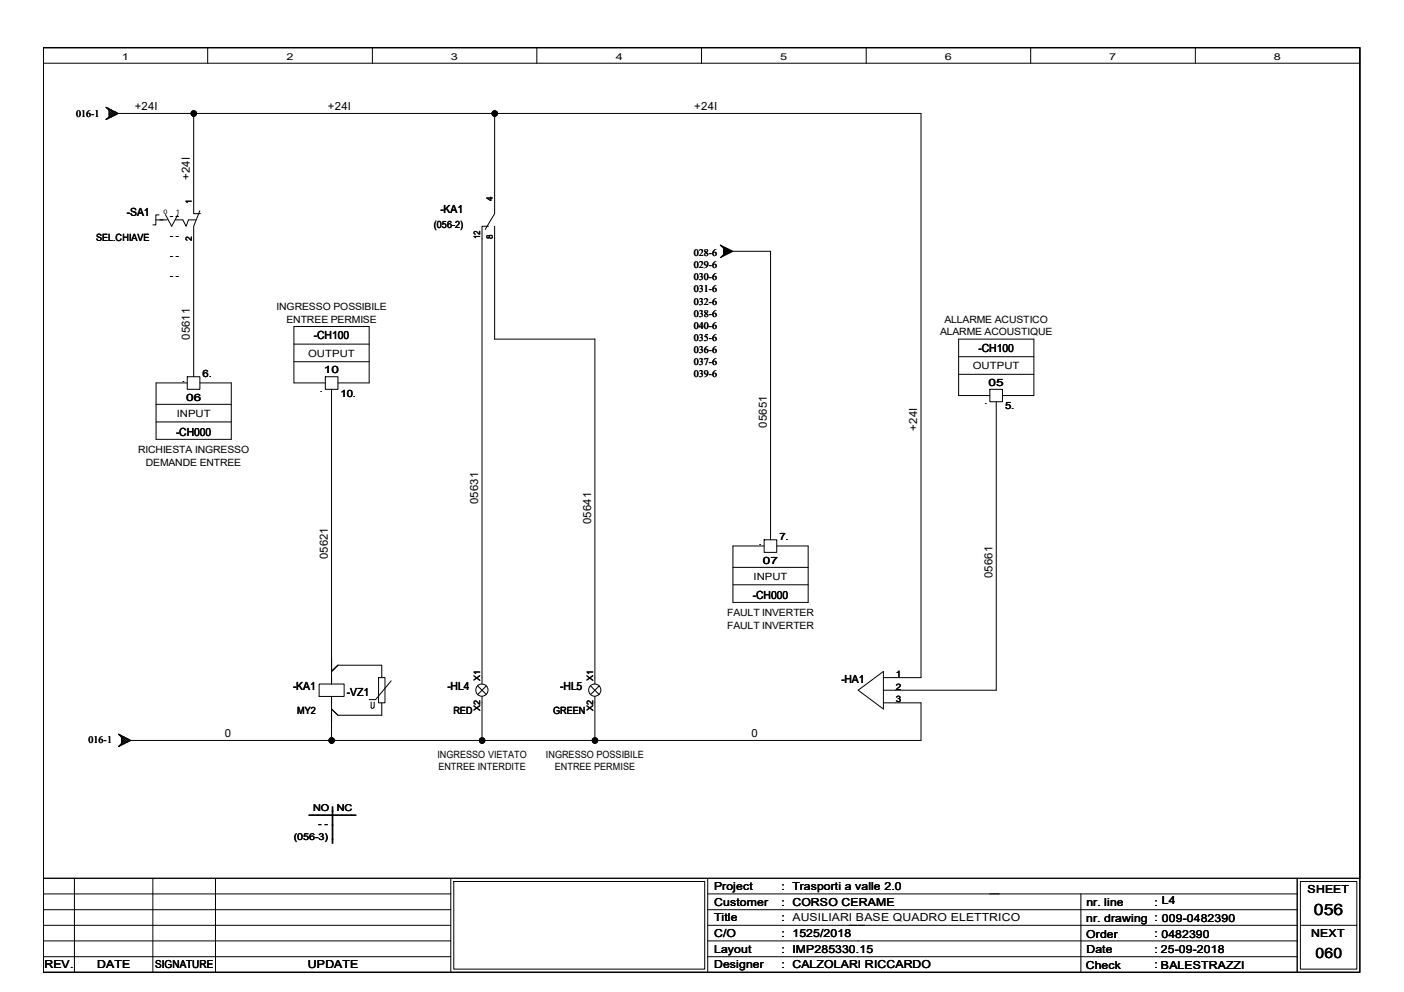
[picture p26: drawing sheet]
<svg xmlns="http://www.w3.org/2000/svg" width="297mm" height="210mm" viewBox="0 0 297 210" stroke-linecap="round" stroke-linejoin="round" font-family="sans-serif">
<defs><g id="words">
<text font-size="3.3" x="278" y="193.5">056</text>
<text font-size="3" x="278.3" y="202.6">060</text>
<g font-size="2.4">
<text x="28.5" y="23.2">+24I</text>
<text x="69.4" y="23.2">+24I</text>
<text x="146.9" y="23.2">+24I</text>
<text x="40.2" y="38.1" transform="rotate(-90 40.2 38.1)">+24I</text>
<text x="26.8" y="45.8">-SA1</text>
<text x="93.2" y="45.1">-KA1</text>
<text x="40.2" y="71.9" transform="rotate(-90 40.2 71.9)">05611</text>
<text x="66.4" y="71.8">-CH100</text>
<text x="207" y="74.4">-CH100</text>
<text x="37.3" y="92.2">-CH000</text>
<text x="162.2" y="90.5" transform="rotate(-90 162.2 90.5)">05651</text>
<text x="194.1" y="91.1" transform="rotate(-90 194.1 91.1)">+24I</text>
<text x="101.2" y="106.6" transform="rotate(-90 101.2 106.6)">05631</text>
<text x="125" y="110.9" transform="rotate(-90 125 110.9)">05641</text>
<text x="69.3" y="118.3" transform="rotate(-90 69.3 118.3)">05621</text>
<text x="210" y="122.3" transform="rotate(-90 210 122.3)">05661</text>
<text x="159.3" y="126.7">-CH000</text>
<text x="62" y="145.9">-KA1</text>
<text x="73.4" y="147.2">-VZ1</text>
<text x="94.7" y="145.9">-HL4</text>
<text x="118.5" y="145.9">-HL5</text>
<text x="178" y="144.6">-HA1</text>
<text x="47.6" y="155.9">0</text>
<text x="159" y="155.9">0</text>
</g>
<g font-size="2.3">
<text x="151.1" y="188.3">Project</text>
<text x="151.1" y="191.7">Customer</text>
<text x="165.4" y="188.3">: Trasporti a valle 2.0</text>
<text x="165.4" y="191.6">: CORSO CERAME</text>
<text x="229.9" y="191.6">nr. line</text>
<text x="244.3" y="191.6">: L4</text>
<text x="276.6" y="188.9">SHEET</text>
<text x="151.1" y="194.9">Title</text>
<text x="165.4" y="194.9">: AUSILIARI BASE QUADRO ELETTRICO</text>
<text x="229.8" y="195">nr. drawing : 009-0482390</text>
<text x="151.1" y="198.3">C/O</text>
<text x="151.1" y="201.6">Layout</text>
<text x="165.4" y="198.3">: 1525/2018</text>
<text x="165.4" y="201.6">: IMP285330.15</text>
<text x="229.8" y="198.5">Order</text>
<text x="229.9" y="201.5">Date</text>
<text x="244.3" y="198.3">: 0482390</text>
<text x="244.3" y="201.6">: 25-09-2018</text>
<text x="277.4" y="198.2">NEXT</text>
<text x="9.4" y="204.9">REV.</text>
<text x="20.5" y="204.9">DATE</text>
<text x="32.8" y="204.9">SIGNATURE</text>
<text x="65.1" y="204.9">UPDATE</text>
<text x="151.1" y="204.9">Designer</text>
<text x="165.4" y="204.9">: CALZOLARI RICCARDO</text>
<text x="229.7" y="204.9">Check</text>
<text x="244.3" y="204.9">: BALESTRAZZI</text>
<text x="245.6" y="204.9">BALESTRAZZI</text>
</g>
<g font-size="2.1">
<text x="16.1" y="24.7">016-1</text>
<text x="36" y="46.3">- -</text>
<text x="20.3" y="50.9">SEL.CHIAVE</text>
<text x="36" y="50.5">- -</text>
<text x="91.8" y="48.3">(056-2)</text>
<text x="36" y="54.8">- -</text>
<text x="36" y="59">- -</text>
<text x="146.8" y="54.2">028-6</text>
<text x="146.8" y="56.8">029-6</text>
<text x="146.8" y="59.4">030-6</text>
<text x="58.5" y="65.7">INGRESSO POSSIBILE</text>
<text x="146.8" y="61.9">031-6</text>
<text x="146.8" y="64.4">032-6</text>
<text x="60.6" y="68.3">ENTREE PERMISE</text>
<text x="146.8" y="67">038-6</text>
<text x="146.8" y="69.5">040-6</text>
<text x="198.9" y="71">ALARME ACOUSTIQUE</text>
<text x="199.8" y="68.3">ALLARME ACUSTICO</text>
<text x="65.2" y="75.5">OUTPUT</text>
<text x="146.8" y="72.1">035-6</text>
<text x="146.8" y="74.6">036-6</text>
<text x="146.8" y="77.2">037-6</text>
<text x="42.8" y="79.7">6.</text>
<text x="68.5" y="78.9">10</text>
<text x="72" y="83.9">10.</text>
<text x="146.8" y="79.7">039-6</text>
<text x="205.8" y="78.1">OUTPUT</text>
<text x="209.2" y="81.6">05</text>
<text x="37.4" y="88.2">INPUT</text>
<text x="39.4" y="84.8">06</text>
<text x="212.6" y="86.6">5.</text>
<text x="29.2" y="95.9">RICHIESTA INGRESSO</text>
<text x="30.9" y="98.6">DEMANDE ENTREE</text>
<text x="161.4" y="119.3">07</text>
<text x="164.9" y="114.2">7.</text>
<text x="159.4" y="122.7">INPUT</text>
<text x="153.8" y="130.4">FAULT INVERTER</text>
<text x="153.8" y="133.1">FAULT INVERTER</text>
<text x="62.9" y="151.1">MY2</text>
<text x="95.9" y="151.1">RED</text>
<text x="117" y="151.1">GREEN</text>
<text x="18.8" y="157.3">016-1</text>
<text x="92.5" y="160.4">INGRESSO VIETATO</text>
<text x="115.5" y="160.4">INGRESSO POSSIBILE</text>
<text x="92.7" y="163">ENTREE INTERDITE</text>
<text x="117.4" y="163">ENTREE PERMISE</text>
</g>
<g font-size="2">
<text x="25.8" y="12.7">1</text>
<text x="60.6" y="12.7">2</text>
<text x="95.4" y="12.7">3</text>
<text x="130.3" y="12.7">4</text>
<text x="165.1" y="12.7">5</text>
<text x="199.9" y="12.7">6</text>
<text x="234.7" y="12.7">7</text>
<text x="269.5" y="12.7">8</text>
<text x="64.4" y="173.6">ttttt</text>
<text x="65.4" y="173.6">ttttt</text>
<text x="66.2" y="171.6">NO</text>
<text x="71.3" y="171.6">NC</text>
<text x="62.1" y="177.8">(056-3)</text>
<text x="67.3" y="175">- -</text>
<text x="71.4" y="179.5" transform="rotate(-90 71.4 179.5)">tttt</text>
<text x="71.4" y="178.6" transform="rotate(-90 71.4 178.6)">tttt</text>
</g>
<g font-size="1.9">
<text x="104.3" y="42.6" transform="rotate(-90 104.3 42.6)">4</text>
<text x="101.6" y="50.5" transform="rotate(-90 101.6 50.5)">12</text>
<text x="104.3" y="50.5" transform="rotate(-90 104.3 50.5)">8</text>
<text x="189.5" y="143.3">1</text>
<text x="101.6" y="144.1" transform="rotate(-90 101.6 144.1)">X1</text>
<text x="125.5" y="144.1" transform="rotate(-90 125.5 144.1)">X1</text>
<text x="189.5" y="145.9">2</text>
<text x="189.5" y="148.5">3</text>
<text x="101.6" y="150.4" transform="rotate(-90 101.6 150.4)">X2</text>
<text x="125.5" y="150.4" transform="rotate(-90 125.5 150.4)">X2</text>
</g>
<g font-size="1.8">
<text x="40.6" y="43.2" transform="rotate(-90 40.6 43.2)">1</text>
<text x="40.6" y="50.9" transform="rotate(-90 40.6 50.9)">2</text>
</g>
<g font-size="1.6">
<text x="38.5" y="80.8">.</text>
<text x="67.7" y="82.9">.</text>
<text x="208.3" y="85.6">.</text>
<text x="160.6" y="115.3">.</text>
</g>
<g font-size="1.3">
<text x="34.6" y="45.2">0</text>
<text x="37.2" y="45.2">1</text>
</g>
</g></defs>
<path d="M9.1 10.1h278.6v195.6h-278.6zM274.4 185.8v19.9" fill="none" stroke="#000" stroke-width=".3"/>
<g fill="none" stroke="#000" stroke-width=".21">
<path d="M9.1 10.1h278.6v195.6h-278.6zM9.1 10.1h278.6v175.7h-278.6zM9.1 13.4h278.6M43.9 10.1v3.3M78.8 10.1v3.3M113.6 10.1v3.3M148.4 10.1v3.3M183.3 10.1v3.3M218.1 10.1v3.3M252.9 10.1v3.3M22.4 22.7l2.7 1.3-2.7 1.3 .7-.6v-1.4zM22.5 25.2l.1 .1"/>
<path d="M22.6 22.7l-.1 .1M22.7 23l.1-.1 1.5 1.5 .5-.5M22.9 24.8l.2 .2M23.1 23.7l.4-.5 1.1 1.1M23.1 23l-.2 .2M23.1 23.5l.9 1M23.1 23.9l.7 .7M23.1 24.6l.2 .3M23.3 23.1l-.2 .3M23.8 23.4l-.7 .7M24 23.5l-.9 1M24.6 23.7l-1.1 1.1-.4-.5"/>
<path d="M24.8 24.1l-.5-.5-1.5 1.5-.1-.1M25.1 24h169.8v119.4h-8M41 24v21.2h1.4M104.6 24v21.2l-1.9 3.4M33 46.5h2.4M33.7 45.5h-.7v2.1h-.7M35 45.4l1.3 2.5 1.3-2.5M37.1 46.5h1.6l.7 1.4 .5-1.4h1.5M42.3 44.6l-1.3 3.3v31.8M103.3 47.9h-1.3v96.8M104.6 47.9v23.9h21.3v72.9M152.4 51.9l2.7 1.3-2.7 1.3 .7-.7v-1.3z"/>
<path d="M155.1 53.2h7.9v61M39.6 79.7h2.7v2.7h-2.7zM62.2 76.5h15.9M62.2 72.8h15.9M68.8 79.7h2.7v2.7h-2.7zM202.8 79.2h15.9M202.8 75.5h15.9M33 89.3h15.9M33 85.6h15.9M39.6 81h-6.6v12h15.9v-12h-6.6M68.8 81h-6.6v-11.9h15.9v11.9h-6.6M70.1 82.4v61"/>
<path d="M209.4 82.4h2.7v2.6h-2.7zM209.4 83.7h-6.6v-11.9h15.9v11.9h-6.6M210.8 85v61h-23.9M161.7 114.2h2.6v2.7h-2.6zM161.7 115.5h-6.6v12h15.9v-12h-6.7M155.1 123.7h15.9M155.1 120.1h15.9M25.1 155.3l2.6 1.4-2.6 1.3 .6-.7v-1.3zM25.1 157.9h.1M25.2 155.4h-.1M25.4 155.6v-.1l1.6 1.5 .5-.5M25.5 157.5l.2 .1"/>
<path d="M25.7 156.4l.5-.5 1 1M25.7 155.7l-.2 .1M25.7 156.2l1 .9M25.7 156.5l.8 .8M25.7 157.3l.2 .2M25.9 155.8l-.2 .2M26.5 156l-.8 .8M26.7 156.2l-1 .9M27.2 156.4l-1 1-.5-.5M27.5 156.8l-.5-.5-1.6 1.5v-.1M67.5 144.7h5.3v2.7h-5.3zM70.1 143.4v1.3z"/>
<path d="M70.1 147.4v1.3zM70.1 148.7v8M70.1 142.1l1.4-1.3h9.3v2.6M78.5 148.5l.1 1.3 .3 .1 .2-.3M79.2 148.5v1.1M80.1 143.4h1.3v5.3h-1.3zM80.8 148.7v2.6h-9.3l-1.4-1.3M82.8 144.1l-3.3 3.9h-1.4M101 145.1l1.9 1.9M102 147.4v9.3M102.9 145.1l-1.9 1.9M124.9 145.1l1.9 1.9"/>
<path d="M125.9 147.4v9.3M126.8 145.1l-1.9 1.9M181.6 146l5.3-3.9v7.9zM186.9 148.7h8v8h-167.2M9.1 185.8h278.6M9.1 195.8h86.3M9.1 199.1h86.3M9.1 192.5h86.3M9.1 189.1h86.3M15.7 185.8v19.9M32.3 185.8v19.9M45.6 185.8v19.9"/>
<path d="M95.4 185.8v19.9M96 186.5h53.1v18.6h-53.1zM149.7 185.8v19.9M149.7 195.8h124.7M149.7 199.1h124.7M149.7 192.5h124.7M149.7 189.1h124.7M228.7 189.1v16.6M275.1 186.5h12v18.6h-12zM275.1 195.8h12M9.1 202.4h86.3M149.7 202.4h124.7"/>
<circle cx="41" cy="24" r=".57"/>
<circle cx="104.7" cy="24" r=".57"/>
<circle cx="70.2" cy="156.7" r=".57"/>
<circle cx="102" cy="146" r="1.3"/>
<circle cx="102" cy="156.7" r=".57"/>
<circle cx="125.8" cy="146" r="1.3"/>
<circle cx="125.9" cy="156.7" r=".57"/>
</g>
<g fill="#000">
<path d="M152.4 51.9l2.7 1.3-2.7 1.3 .7-.7v-1.3z" fill-rule="evenodd"/>
<circle cx="41" cy="24" r=".57"/>
<circle cx="104.7" cy="24" r=".57"/>
<circle cx="70.2" cy="156.7" r=".57"/>
<circle cx="102" cy="156.7" r=".57"/>
<circle cx="125.9" cy="156.7" r=".57"/>
</g>
<use href="#words"/>
</svg>
